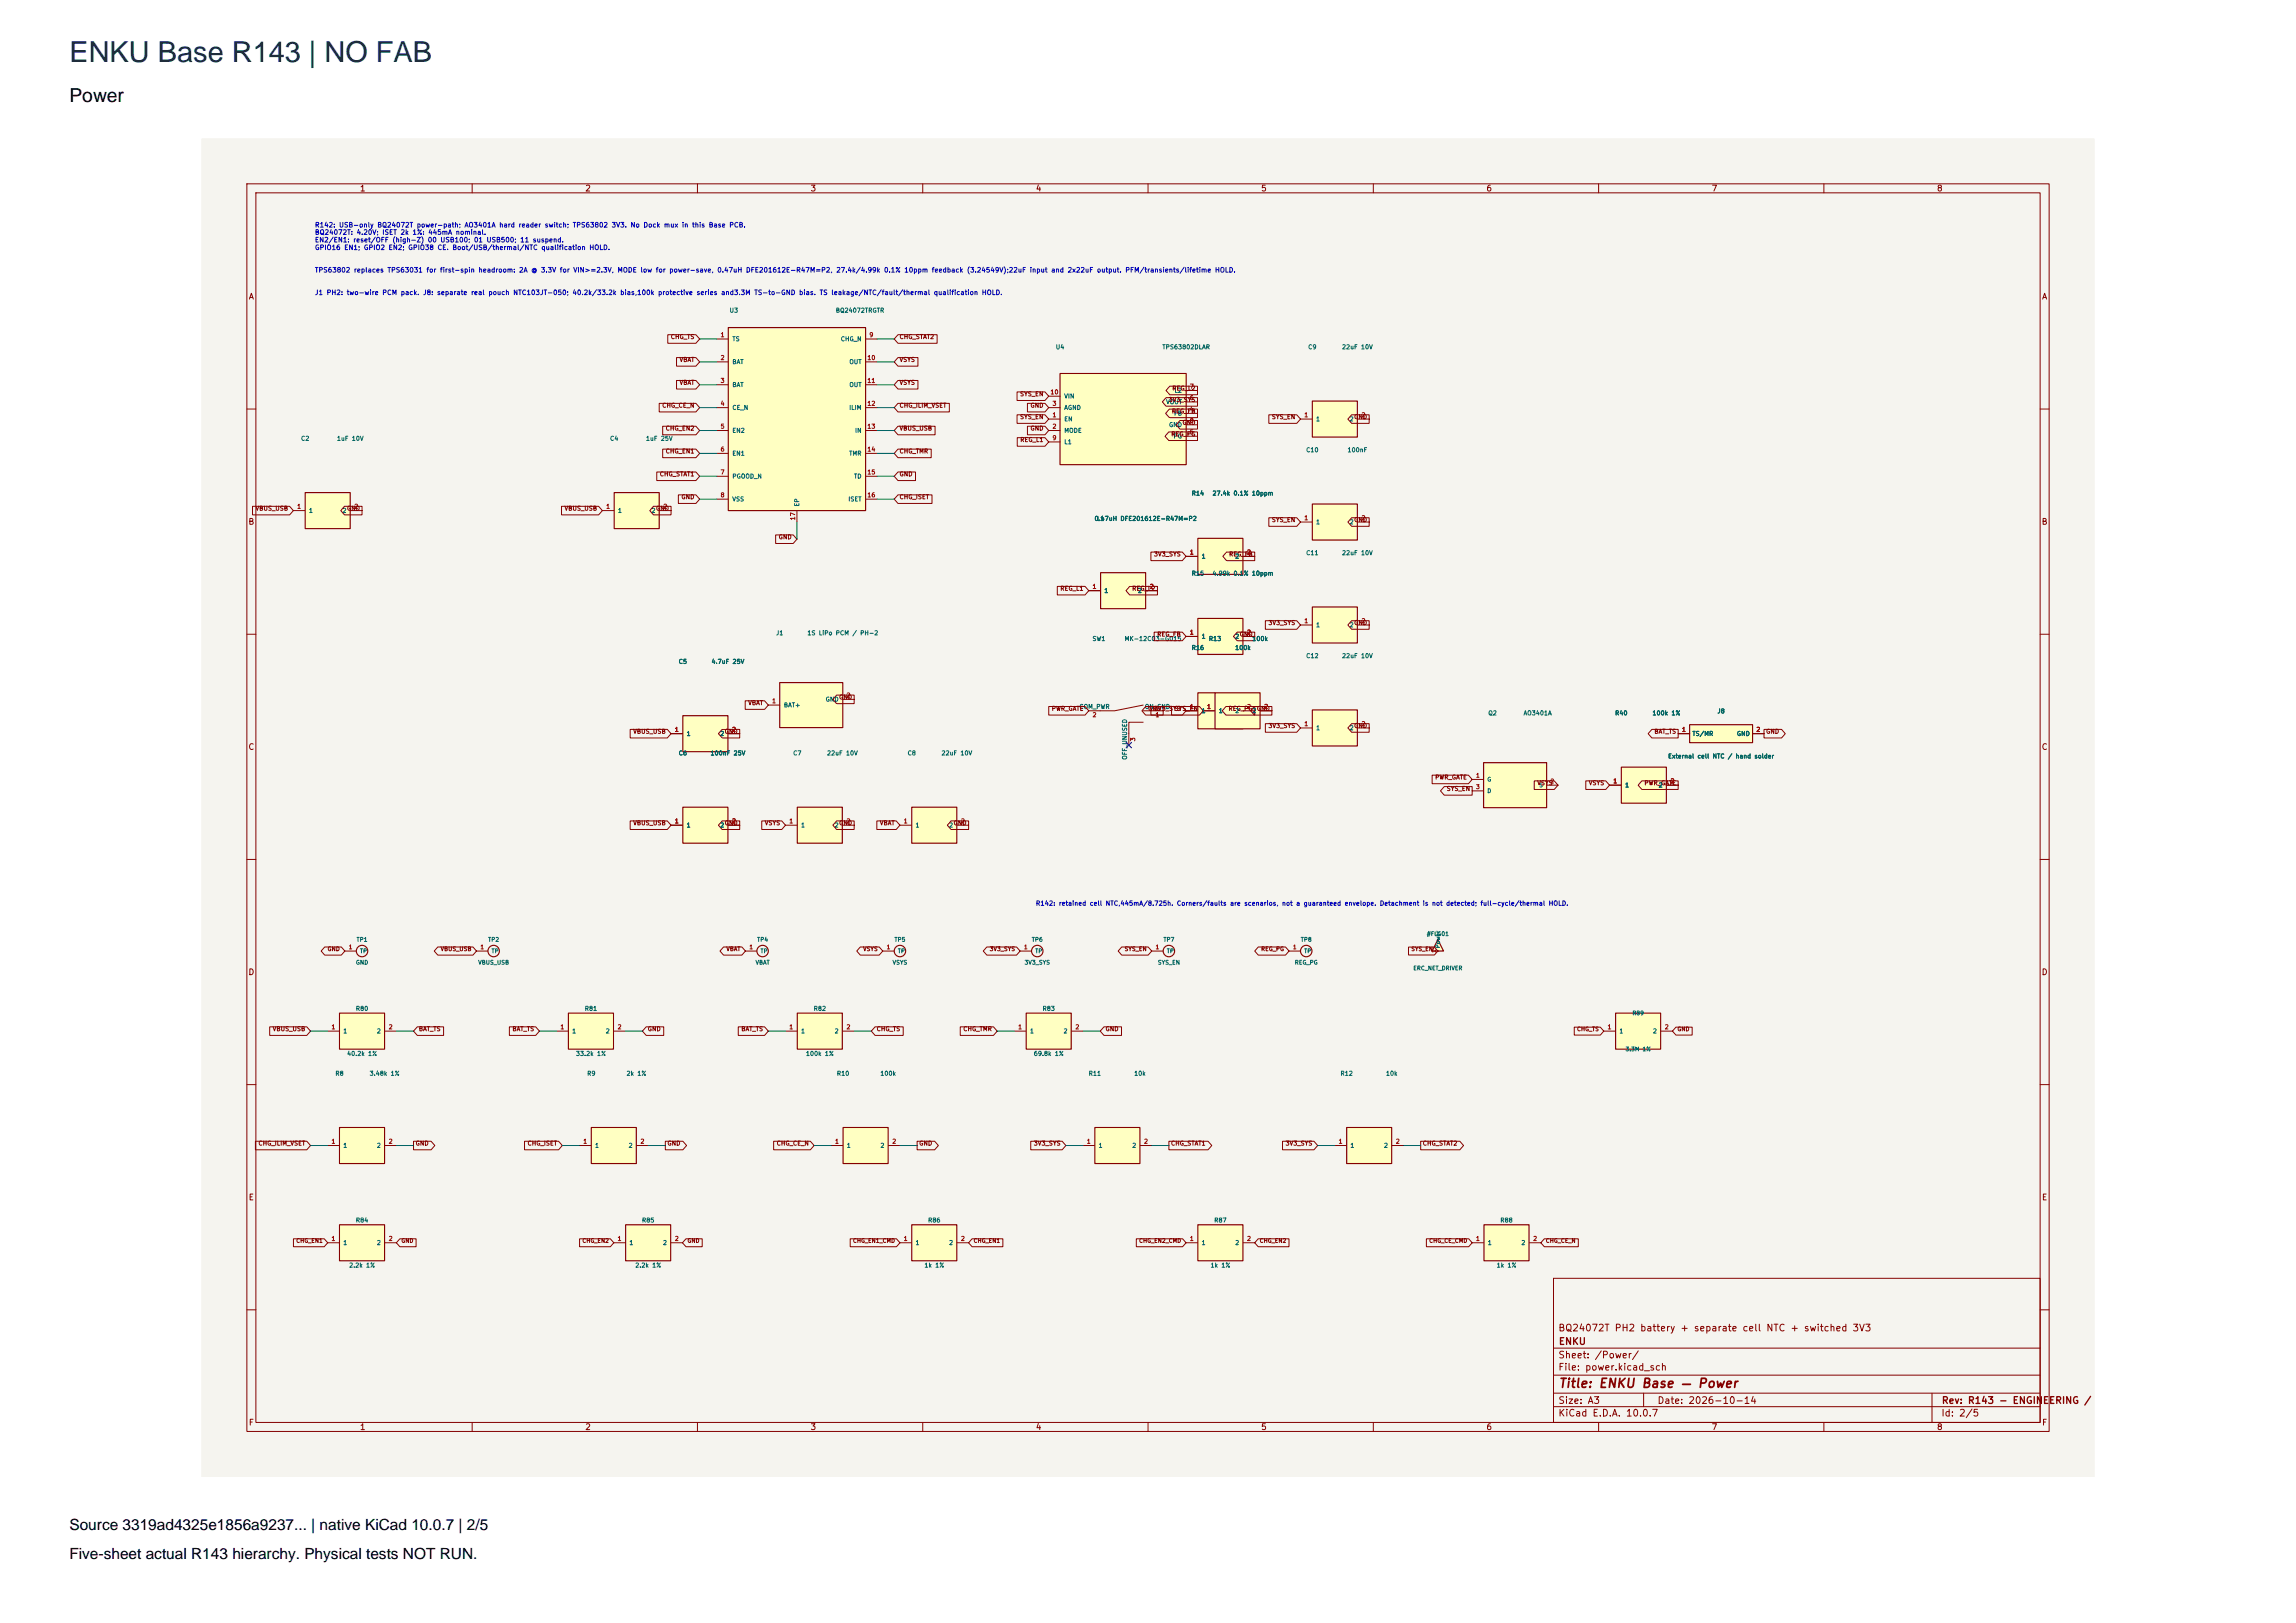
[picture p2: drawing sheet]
<svg xmlns="http://www.w3.org/2000/svg" width="420mm" height="297mm" viewBox="0 0 420 297" stroke-linecap="round" stroke-linejoin="round" font-family="sans-serif">
<defs><g id="words">
<text font-size="5.3" fill="#172b40" x="12.7" y="11.3">ENKU Base R143 | NO FAB</text>
<text font-size="3.5" x="12.7" y="18.7">Power</text>
<g font-size="2.8">
<text x="12.7" y="280.1">Source 3319ad4325e1856a9237... | native KiCad 10.0.7 | 2/5</text>
<text x="12.7" y="285.4">Five-sheet actual R143 hierarchy. Physical tests NOT RUN.</text>
</g>
<text font-size="1.7" fill="#840000" x="285" y="254.4">Title: ENKU Base — Power</text>
<g font-size="1.2" fill="#840000">
<text x="285" y="243.9">BQ24072T PH2 battery + separate cell NTC + switched 3V3</text>
<text x="285" y="251.1">File: power.kicad_sch</text>
<text x="285" y="248.9">Sheet: /Power/</text>
<text x="285" y="246.4">ENKU</text>
<text x="285" y="257.2">Size: A3</text>
<text x="303.1" y="257.2">Date: 2026-10-14</text>
<text x="355.1" y="257.2">Rev: R143 - ENGINEERING /</text>
<text x="285" y="259.5">KiCad E.D.A. 10.0.7</text>
<text x="355" y="259.5">Id: 2/5</text>
</g>
<g font-size="1.1" fill="#840000">
<text x="65.7" y="35.3">1</text>
<text x="106.9" y="35.3">2</text>
<text x="148.2" y="35.3">3</text>
<text x="189.4" y="35.3">4</text>
<text x="230.6" y="35.3">5</text>
<text x="271.8" y="35.3">6</text>
<text x="313" y="35.3">7</text>
<text x="354.2" y="35.3">8</text>
<text x="45.4" y="55.1">A</text>
<text x="373.4" y="55.1">A</text>
<text x="45.3" y="96.3">B</text>
<text x="373.4" y="96.3">B</text>
<text x="45.3" y="137.5">C</text>
<text x="373.4" y="137.5">C</text>
<text x="45.3" y="178.7">D</text>
<text x="373.4" y="178.7">D</text>
<text x="45.4" y="219.9">E</text>
<text x="373.4" y="219.9">E</text>
<text x="45.4" y="261.1">F</text>
<text x="65.7" y="261.9">1</text>
<text x="106.9" y="261.9">2</text>
<text x="148.2" y="261.9">3</text>
<text x="189.4" y="261.9">4</text>
<text x="230.6" y="261.9">5</text>
<text x="271.8" y="261.9">6</text>
<text x="313" y="261.9">7</text>
<text x="354.2" y="261.9">8</text>
<text x="373.4" y="261.1">F</text>
</g>
<g font-size=".9" fill="#0000c2">
<text x="57.5" y="41.8">R142: USB-only BQ24072T power-path; AO3401A hard reader switch; TPS63802 3V3. No Dock mux in this Base PCB.</text>
<text x="57.5" y="43.2">BQ24072T: 4.20V; ISET 2k 1%: 445mA nominal.</text>
<text x="57.5" y="44.6">EN2/EN1: reset/OFF (high-Z) 00 USB100; 01 USB500; 11 suspend.</text>
<text x="57.5" y="45.9">GPIO16 EN1; GPIO2 EN2; GPIO38 CE. Boot/USB/thermal/NTC qualification HOLD.</text>
<text x="57.5" y="50.1">TPS63802 replaces TPS63031 for first-spin headroom: 2A @ 3.3V for VIN&gt;=2.3V, MODE low for power-save, 0.47uH DFE201612E-R47M=P2, 27.4k/4.99k 0.1% 10ppm feedback (3.24549V);22uF input and 2x22uF output. PFM/transients/lifetime HOLD.</text>
<text x="57.5" y="54.2">J1 PH2: two-wire PCM pack. J8: separate real pouch NTC103JT-050; 40.2k/33.2k bias,100k protective series and3.3M TS-to-GND bias. TS leakage/NTC/fault/thermal qualification HOLD.</text>
</g>
<g font-size=".8" fill="#006464">
<text x="133.4" y="57.4">U3</text>
<text x="152.8" y="57.4">BQ24072TRGTR</text>
<text x="133.9" y="62.6">TS</text>
<text x="153.7" y="62.6">CHG_N</text>
<text x="193" y="64.1">U4</text>
<text x="212.5" y="64.1">TPS63802DLAR</text>
<text x="239.2" y="64.1">C9</text>
<text x="245.4" y="64.1">22uF 10V</text>
<text x="133.9" y="66.8">BAT</text>
<text x="133.9" y="71">BAT</text>
<text x="155.3" y="66.8">OUT</text>
<text x="155.3" y="71">OUT</text>
<text x="133.9" y="75.2">CE_N</text>
<text x="155.2" y="75.2">ILIM</text>
<text x="194.6" y="77.3">EN</text>
<text x="194.6" y="75.2">AGND</text>
<text x="194.6" y="73.1">VIN</text>
<text x="213.2" y="74.1">VOUT</text>
<text x="214.7" y="76.2">FB</text>
<text x="214.8" y="72">L2</text>
<text x="240.6" y="77.3">1</text>
<text x="246.8" y="77.3">2</text>
<text x="55" y="80.8">C2</text>
<text x="61.5" y="80.8">1uF 10V</text>
<text x="111.5" y="80.8">C4</text>
<text x="118.1" y="80.8">1uF 25V</text>
<text x="133.9" y="79.4">EN2</text>
<text x="133.9" y="83.6">EN1</text>
<text x="155.2" y="83.6">TMR</text>
<text x="156.3" y="79.4">IN</text>
<text x="194.6" y="79.4">MODE</text>
<text x="194.6" y="81.5">L1</text>
<text x="213.7" y="78.3">GND</text>
<text x="214.6" y="80.4">PG</text>
<text x="238.8" y="82.9">C10</text>
<text x="246.4" y="82.9">100nF</text>
<text x="133.9" y="87.7">PGOOD_N</text>
<text x="156.1" y="87.7">TD</text>
<text x="56.4" y="94">1</text>
<text x="62.6" y="94">2</text>
<text x="112.9" y="94">1</text>
<text x="119.1" y="94">2</text>
<text x="133.9" y="91.9">VSS</text>
<text x="146.4" y="92.8" transform="rotate(-90 146.4 92.8)">EP</text>
<text x="155.1" y="91.9">ISET</text>
<text x="200.1" y="95.5">0.47uH DFE201612E-R47M=P2</text>
<text x="200.6" y="95.5">L1</text>
<text x="217.9" y="90.9">R14</text>
<text x="221.7" y="90.9">27.4k 0.1% 10ppm</text>
<text x="238.8" y="101.8">C11</text>
<text x="240.6" y="96.1">1</text>
<text x="245.4" y="101.8">22uF 10V</text>
<text x="246.8" y="96.1">2</text>
<text x="217.9" y="105.5">R15</text>
<text x="219.7" y="102.4">1</text>
<text x="221.7" y="105.5">4.99k 0.1% 10ppm</text>
<text x="225.9" y="102.4">2</text>
<text x="201.9" y="108.7">1</text>
<text x="208.1" y="108.7">2</text>
<text x="141.9" y="116.4">J1</text>
<text x="147.6" y="116.4">1S LiPo PCM / PH-2</text>
<text x="199.7" y="117.5">SW1</text>
<text x="205.6" y="117.5">MK-12C03-G015</text>
<text x="217.9" y="119.1">R16</text>
<text x="219.7" y="117.1">1</text>
<text x="221" y="117.5">R13</text>
<text x="225.8" y="119.1">100k</text>
<text x="225.9" y="117.1">2</text>
<text x="229" y="117.5">100k</text>
<text x="240.6" y="115">1</text>
<text x="246.8" y="115">2</text>
<text x="124.1" y="121.7">C5</text>
<text x="130.1" y="121.7">4.7uF 25V</text>
<text x="238.8" y="120.6">C12</text>
<text x="245.4" y="120.6">22uF 10V</text>
<text x="143.3" y="129.6">BAT+</text>
<text x="150.9" y="128.6">GND</text>
<text x="197.4" y="129.9">COM_PWR</text>
<text x="209.3" y="129.9">ON_GND</text>
<text x="219.7" y="130.7">1</text>
<text x="222.9" y="130.7">1</text>
<text x="225.9" y="130.7">2</text>
<text x="229" y="130.7">2</text>
<text x="272.2" y="131.1">Q2</text>
<text x="278.6" y="131.1">AO3401A</text>
<text x="295.4" y="131.1">R40</text>
<text x="302.2" y="131.1">100k 1%</text>
<text x="314.1" y="130.7">J8</text>
<text x="125.5" y="134.9">1</text>
<text x="131.7" y="134.9">2</text>
<text x="240.6" y="133.8">1</text>
<text x="246.8" y="133.8">2</text>
<text x="309.5" y="134.9">TS/MR</text>
<text x="317.6" y="134.9">GND</text>
<text x="124.1" y="138.4">C6</text>
<text x="129.9" y="138.4">100nF 25V</text>
<text x="145" y="138.4">C7</text>
<text x="151.2" y="138.4">22uF 10V</text>
<text x="165.9" y="138.4">C8</text>
<text x="172.1" y="138.4">22uF 10V</text>
<text x="206.3" y="139.1" transform="rotate(-90 206.3 139.1)">OFF_UNUSED</text>
<text x="305.1" y="139">External cell NTC / hand solder</text>
<text x="297.2" y="144.3">1</text>
<text x="303.3" y="144.3">2</text>
<text x="125.5" y="151.6">1</text>
<text x="131.7" y="151.6">2</text>
<text x="146.4" y="151.6">1</text>
<text x="152.6" y="151.6">2</text>
<text x="167.4" y="151.6">1</text>
<text x="173.5" y="151.6">2</text>
<text x="65" y="185.2">R80</text>
<text x="106.9" y="185.2">R81</text>
<text x="148.7" y="185.2">R82</text>
<text x="190.6" y="185.2">R83</text>
<text x="62.7" y="189.3">1</text>
<text x="68.8" y="189.3">2</text>
<text x="104.6" y="189.3">1</text>
<text x="110.7" y="189.3">2</text>
<text x="146.4" y="189.3">1</text>
<text x="152.6" y="189.3">2</text>
<text x="188.3" y="189.3">1</text>
<text x="194.5" y="189.3">2</text>
<text x="296.1" y="189.3">1</text>
<text x="302.3" y="189.3">2</text>
<text x="61.3" y="197">R8</text>
<text x="63.4" y="193.4">40.2k 1%</text>
<text x="67.5" y="197">3.48k 1%</text>
<text x="105.3" y="193.4">33.2k 1%</text>
<text x="107.3" y="197">R9</text>
<text x="114.5" y="197">2k 1%</text>
<text x="147.3" y="193.4">100k 1%</text>
<text x="153" y="197">R10</text>
<text x="160.9" y="197">100k</text>
<text x="189" y="193.4">69.8k 1%</text>
<text x="199.1" y="197">R11</text>
<text x="207.4" y="197">10k</text>
<text x="245.1" y="197">R12</text>
<text x="253.4" y="197">10k</text>
<text x="62.7" y="210.2">1</text>
<text x="68.8" y="210.2">2</text>
<text x="108.8" y="210.2">1</text>
<text x="114.9" y="210.2">2</text>
<text x="154.8" y="210.2">1</text>
<text x="161" y="210.2">2</text>
<text x="200.9" y="210.2">1</text>
<text x="207" y="210.2">2</text>
<text x="246.9" y="210.2">1</text>
<text x="253.1" y="210.2">2</text>
<text x="65" y="223.9">R84</text>
<text x="117.3" y="223.9">R85</text>
<text x="169.7" y="223.9">R86</text>
<text x="222" y="223.9">R87</text>
<text x="274.4" y="223.9">R88</text>
<text x="62.7" y="228">1</text>
<text x="63.8" y="232.1">2.2k 1%</text>
<text x="68.8" y="228">2</text>
<text x="115" y="228">1</text>
<text x="116.1" y="232.1">2.2k 1%</text>
<text x="121.2" y="228">2</text>
<text x="167.4" y="228">1</text>
<text x="169" y="232.1">1k 1%</text>
<text x="173.5" y="228">2</text>
<text x="219.7" y="228">1</text>
<text x="221.4" y="232.1">1k 1%</text>
<text x="225.9" y="228">2</text>
<text x="272.1" y="228">1</text>
<text x="273.7" y="232.1">1k 1%</text>
<text x="278.2" y="228">2</text>
</g>
<g font-size=".8" fill="#840000">
<text x="122.6" y="62.2">CHG_TS</text>
<text x="164.5" y="62.2">CHG_STAT2</text>
<text x="124.2" y="66.4">VBAT</text>
<text x="124.2" y="70.6">VBAT</text>
<text x="164.5" y="70.6">VSYS</text>
<text x="164.5" y="66.4">VSYS</text>
<text x="214.3" y="71.6">REG_L2</text>
<text x="121" y="74.8">CHG_CE_N</text>
<text x="164.5" y="74.8">CHG_ILIM_VSET</text>
<text x="186.5" y="72.7">SYS_EN</text>
<text x="186.5" y="76.9">SYS_EN</text>
<text x="188.4" y="74.8">GND</text>
<text x="213.7" y="73.7">3V3_SYS</text>
<text x="214.3" y="75.8">REG_FB</text>
<text x="216.2" y="77.9">GND</text>
<text x="232.6" y="76.9">SYS_EN</text>
<text x="247.6" y="76.9">GND</text>
<text x="121.7" y="83.2">CHG_EN1</text>
<text x="121.7" y="79">CHG_EN2</text>
<text x="164.5" y="83.2">CHG_TMR</text>
<text x="164.5" y="79">VBUS_USB</text>
<text x="186.5" y="81.1">REG_L1</text>
<text x="188.4" y="79">GND</text>
<text x="214.2" y="80">REG_PG</text>
<text x="120.6" y="87.3">CHG_STAT1</text>
<text x="164.5" y="87.3">GND</text>
<text x="46.7" y="93.6">VBUS_USB</text>
<text x="63.4" y="93.6">GND</text>
<text x="103.2" y="93.6">VBUS_USB</text>
<text x="119.9" y="93.6">GND</text>
<text x="124.6" y="91.5">GND</text>
<text x="164.5" y="91.5">CHG_ISET</text>
<text x="232.6" y="95.7">SYS_EN</text>
<text x="247.6" y="95.7">GND</text>
<text x="142.3" y="98.9">GND</text>
<text x="211" y="102">3V3_SYS</text>
<text x="224.7" y="102">REG_FB</text>
<text x="193.9" y="108.3">REG_L1</text>
<text x="207" y="108.3">REG_L2</text>
<text x="211.6" y="116.7">REG_FB</text>
<text x="226.7" y="116.7">GND</text>
<text x="231.9" y="114.6">3V3_SYS</text>
<text x="247.6" y="114.6">GND</text>
<text x="136.8" y="129.2">VBAT</text>
<text x="153.4" y="128.2">GND</text>
<text x="192.3" y="130.3">PWR_GATE</text>
<text x="209.9" y="130.3">GND</text>
<text x="211" y="130.3">3V3_SYS</text>
<text x="214.8" y="130.3">SYS_EN</text>
<text x="224.6" y="130.3">REG_PG</text>
<text x="229.8" y="130.3">GND</text>
<text x="115.7" y="134.5">VBUS_USB</text>
<text x="132.5" y="134.5">GND</text>
<text x="231.9" y="133.4">3V3_SYS</text>
<text x="247.6" y="133.4">GND</text>
<text x="302.5" y="134.5">BAT_TS</text>
<text x="323" y="134.5">GND</text>
<text x="262.4" y="142.8">PWR_GATE</text>
<text x="281.1" y="143.9">VSYS</text>
<text x="290.5" y="143.9">VSYS</text>
<text x="300.7" y="143.9">PWR_GATE</text>
<text x="264.6" y="144.9">SYS_EN</text>
<text x="115.7" y="151.2">VBUS_USB</text>
<text x="132.5" y="151.2">GND</text>
<text x="139.8" y="151.2">VSYS</text>
<text x="153.4" y="151.2">GND</text>
<text x="160.9" y="151.2">VBAT</text>
<text x="174.3" y="151.2">GND</text>
<text x="49.8" y="188.9">VBUS_USB</text>
<text x="76.5" y="188.9">BAT_TS</text>
<text x="93.6" y="188.9">BAT_TS</text>
<text x="118.4" y="188.9">GND</text>
<text x="135.5" y="188.9">BAT_TS</text>
<text x="160.3" y="188.9">CHG_TS</text>
<text x="176.1" y="188.9">CHG_TMR</text>
<text x="202.1" y="188.9">GND</text>
<text x="47.2" y="209.8">CHG_ILIM_VSET</text>
<text x="75.9" y="209.8">GND</text>
<text x="96.4" y="209.8">CHG_ISET</text>
<text x="122" y="209.8">GND</text>
<text x="142" y="209.8">CHG_CE_N</text>
<text x="168.1" y="209.8">GND</text>
<text x="189" y="209.8">3V3_SYS</text>
<text x="214.1" y="209.8">CHG_STAT1</text>
<text x="235.1" y="209.8">3V3_SYS</text>
<text x="260.2" y="209.8">CHG_STAT2</text>
</g>
<g font-size=".8" fill="#a90000">
<text x="131.7" y="61.9">1</text>
<text x="158.9" y="61.9">9</text>
<text x="131.7" y="66.1">2</text>
<text x="131.7" y="70.3">3</text>
<text x="158.6" y="66.1">10</text>
<text x="158.6" y="70.3">11</text>
<text x="217.6" y="71.3">7</text>
<text x="131.7" y="74.4">4</text>
<text x="158.6" y="74.4">12</text>
<text x="192.1" y="72.3">10</text>
<text x="192.4" y="76.5">1</text>
<text x="192.4" y="74.4">3</text>
<text x="217.6" y="75.5">4</text>
<text x="217.6" y="73.4">6</text>
<text x="217.6" y="77.6">8</text>
<text x="238.5" y="76.5">1</text>
<text x="249" y="76.5">2</text>
<text x="131.7" y="78.6">5</text>
<text x="131.7" y="82.8">6</text>
<text x="158.6" y="78.6">13</text>
<text x="158.6" y="82.8">14</text>
<text x="192.4" y="78.6">2</text>
<text x="192.4" y="80.7">9</text>
<text x="217.6" y="79.7">5</text>
<text x="131.7" y="87">7</text>
<text x="158.6" y="87">15</text>
<text x="54.3" y="93.3">1</text>
<text x="64.7" y="93.3">2</text>
<text x="110.8" y="93.3">1</text>
<text x="121.3" y="93.3">2</text>
<text x="131.7" y="91.2">8</text>
<text x="145.6" y="95.3" transform="rotate(-90 145.6 95.3)">17</text>
<text x="158.6" y="91.2">16</text>
<text x="238.5" y="95.4">1</text>
<text x="249" y="95.4">2</text>
<text x="217.6" y="101.7">1</text>
<text x="228" y="101.7">2</text>
<text x="199.8" y="107.9">1</text>
<text x="210.2" y="107.9">2</text>
<text x="217.6" y="116.3">1</text>
<text x="228" y="116.3">2</text>
<text x="238.5" y="114.2">1</text>
<text x="249" y="114.2">2</text>
<text x="141.1" y="128.9">1</text>
<text x="154.7" y="127.8">2</text>
<text x="199.8" y="131.4">2</text>
<text x="211.3" y="131.4">1</text>
<text x="217.6" y="129.9">1</text>
<text x="220.7" y="129.9">1</text>
<text x="228" y="129.9">2</text>
<text x="231.2" y="129.9">2</text>
<text x="123.3" y="134.1">1</text>
<text x="133.8" y="134.1">2</text>
<text x="207.8" y="135.8" transform="rotate(-90 207.8 135.8)">3</text>
<text x="238.5" y="133.1">1</text>
<text x="249" y="133.1">2</text>
<text x="307.6" y="134.1">1</text>
<text x="321.2" y="134.1">2</text>
<text x="295" y="143.5">1</text>
<text x="305.5" y="143.5">2</text>
<text x="123.3" y="150.8">1</text>
<text x="133.8" y="150.8">2</text>
<text x="144.3" y="150.8">1</text>
<text x="154.7" y="150.8">2</text>
<text x="165.2" y="150.8">1</text>
<text x="175.7" y="150.8">2</text>
<text x="60.5" y="188.5">1</text>
<text x="71" y="188.5">2</text>
<text x="102.4" y="188.5">1</text>
<text x="112.9" y="188.5">2</text>
<text x="144.3" y="188.5">1</text>
<text x="154.7" y="188.5">2</text>
<text x="186.1" y="188.5">1</text>
<text x="196.6" y="188.5">2</text>
<text x="294" y="188.5">1</text>
<text x="304.4" y="188.5">2</text>
<text x="60.5" y="209.5">1</text>
<text x="71" y="209.5">2</text>
<text x="106.6" y="209.5">1</text>
<text x="117.1" y="209.5">2</text>
<text x="152.7" y="209.5">1</text>
<text x="163.1" y="209.5">2</text>
<text x="198.7" y="209.5">1</text>
<text x="209.2" y="209.5">2</text>
<text x="244.8" y="209.5">1</text>
<text x="255.2" y="209.5">2</text>
<text x="60.5" y="227.3">1</text>
<text x="71" y="227.3">2</text>
<text x="112.9" y="227.3">1</text>
<text x="123.3" y="227.3">2</text>
<text x="165.2" y="227.3">1</text>
<text x="175.7" y="227.3">2</text>
<text x="217.6" y="227.3">1</text>
<text x="228" y="227.3">2</text>
<text x="269.9" y="227.3">1</text>
<text x="280.4" y="227.3">2</text>
</g>
<text font-size=".8" fill="#0000c2" x="189.4" y="165.9">R142: retained cell NTC,445mA/8.725h. Corners/faults are scenarios, not a guaranteed envelope. Detachment is not detected; full-cycle/thermal HOLD.</text>
<g font-size=".7" fill="#a90000">
<text x="269.9" y="142.5">1</text>
<text x="283.5" y="143.5">2</text>
<text x="269.9" y="144.6">3</text>
<text x="63.7" y="173.9">1</text>
<text x="87.8" y="173.9">1</text>
<text x="137" y="173.9">1</text>
<text x="162.1" y="173.9">1</text>
<text x="187.2" y="173.9">1</text>
<text x="211.3" y="173.9">1</text>
<text x="236.4" y="173.9">1</text>
<text x="262.8" y="174.5" transform="rotate(-90 262.8 174.5)">1</text>
</g>
<g font-size=".7" fill="#006464">
<text x="272" y="143.2">G</text>
<text x="272" y="145.3">D</text>
<text x="281.5" y="144.2">S</text>
<text x="65.1" y="172.5">TP1</text>
<text x="89.2" y="172.5">TP2</text>
<text x="138.4" y="172.5">TP4</text>
<text x="163.5" y="172.5">TP5</text>
<text x="188.7" y="172.5">TP6</text>
<text x="212.7" y="172.5">TP7</text>
<text x="237.9" y="172.5">TP8</text>
<text x="260.9" y="171.4">#FLG01</text>
<text x="263.6" y="173.6" transform="rotate(-90 263.6 173.6)">Power</text>
<text x="65" y="176.7">GND</text>
<text x="65.8" y="174.6">TP</text>
<text x="87.4" y="176.7">VBUS_USB</text>
<text x="89.8" y="174.6">TP</text>
<text x="138.1" y="176.7">VBAT</text>
<text x="139" y="174.6">TP</text>
<text x="163.2" y="176.7">VSYS</text>
<text x="164.2" y="174.6">TP</text>
<text x="187.3" y="176.7">3V3_SYS</text>
<text x="189.3" y="174.6">TP</text>
<text x="211.7" y="176.7">SYS_EN</text>
<text x="213.4" y="174.6">TP</text>
<text x="236.8" y="176.7">REG_PG</text>
<text x="238.5" y="174.6">TP</text>
<text x="258.5" y="177.7">ERC_NET_DRIVER</text>
<text x="298.5" y="185.9">R89</text>
<text x="297.3" y="192.5">3.3M 1%</text>
</g>
<g font-size=".7" fill="#840000">
<text x="59.8" y="174.2">GND</text>
<text x="80.5" y="174.2">VBUS_USB</text>
<text x="132.8" y="174.2">VBAT</text>
<text x="157.8" y="174.2">VSYS</text>
<text x="180.9" y="174.2">3V3_SYS</text>
<text x="205.6" y="174.2">SYS_EN</text>
<text x="230.6" y="174.2">REG_PG</text>
<text x="258.1" y="174.2">SYS_EN</text>
<text x="288.4" y="188.9">CHG_TS</text>
<text x="306.8" y="188.9">GND</text>
<text x="54.1" y="227.6">CHG_EN1</text>
<text x="73.3" y="227.6">GND</text>
<text x="106.4" y="227.6">CHG_EN2</text>
<text x="125.7" y="227.6">GND</text>
<text x="155.9" y="227.6">CHG_EN1_CMD</text>
<text x="178" y="227.6">CHG_EN1</text>
<text x="208.3" y="227.6">CHG_EN2_CMD</text>
<text x="230.3" y="227.6">CHG_EN2</text>
<text x="261.3" y="227.6">CHG_CE_CMD</text>
<text x="282.7" y="227.6">CHG_CE_N</text>
</g>
</g></defs>
<path d="M36.9 25.4h346.2v244.8h-346.2z" fill="#f5f4ef" stroke="#f5f4ef" stroke-width=".18"/>
<g fill="none" stroke="#840000" stroke-width=".18">
<path d="M45.2 33.6h329.6v228.3h-329.6zM46.8 35.3h326.4v225h-326.4zM86.4 33.6v1.7M127.6 33.6v1.7M168.8 33.6v1.7M210 33.6v1.7M251.2 33.6v1.7M292.4 33.6v1.7M333.6 33.6v1.7M45.2 74.9h1.6M373.2 74.9h1.6M45.2 116.1h1.6"/>
<path d="M373.2 116.1h1.6M45.2 157.3h1.6M373.2 157.3h1.6M45.2 198.5h1.6M373.2 198.5h1.6M45.2 239.7h1.6M284.2 233.9h89v26.4h-89zM373.2 239.7h1.6M284.2 257.4h89M284.2 254.9h89M284.2 251.6h89M284.2 246.7h89"/>
<path d="M300.7 254.9v2.5M353.4 254.9v5.4M86.4 260.3v1.6M127.6 260.3v1.6M168.8 260.3v1.6M210 260.3v1.6M251.2 260.3v1.6M292.4 260.3v1.6M333.6 260.3v1.6"/>
</g>
<path d="M114.4 224.1h8.3v6.6h-8.3z" fill="#ffffc2"/>
<path d="M114.4 224.1h8.3v6.6h-8.3z" fill="none" stroke="#840000" stroke-width=".21"/>
<path d="M112.3 227.4h2.1M122.7 227.4h2.1" fill="none" stroke="#840000" stroke-width=".18"/>
<path d="M296.6 140.4h8.2v6.6h-8.2z" fill="#ffffc2"/>
<path d="M296.6 140.4h8.2v6.6h-8.2z" fill="none" stroke="#840000" stroke-width=".21"/>
<path d="M209.1 129l-5.2 1.1h-4.7M209.1 132.2h-2.6v4.2M209.1 130.1h3.7M294.4 143.7h2.1M304.9 143.7h2.1" fill="none" stroke="#840000" stroke-width=".18"/>
<path d="M193.9 68.3h23.1v16.7h-23.1z" fill="#ffffc2"/>
<path d="M193.9 68.3h23.1v16.7h-23.1z" fill="none" stroke="#840000" stroke-width=".21"/>
<path d="M191.8 76.7h2.1M191.8 78.8h2.1M191.8 74.6h2.1M191.8 72.5h2.1M217 75.6h2M217 79.8h2M217 73.5h2M217 71.5h2M217 77.7h2M191.8 80.9h2.1" fill="none" stroke="#840000" stroke-width=".18"/>
<path d="M219.1 113.2h8.3v6.6h-8.3z" fill="#ffffc2"/>
<path d="M219.1 113.2h8.3v6.6h-8.3z" fill="none" stroke="#840000" stroke-width=".21"/>
<path d="M217 116.5h2M227.4 116.5h2.1" fill="none" stroke="#840000" stroke-width=".18"/>
<path d="M219.1 126.8h8.3v6.6h-8.3z" fill="#ffffc2"/>
<path d="M219.1 126.8h8.3v6.6h-8.3z" fill="none" stroke="#840000" stroke-width=".21"/>
<path d="M217 130.1h2M227.4 130.1h2.1" fill="none" stroke="#840000" stroke-width=".18"/>
<path d="M222.3 126.8h8.2v6.6h-8.2z" fill="#ffffc2"/>
<path d="M222.3 126.8h8.2v6.6h-8.2z" fill="none" stroke="#840000" stroke-width=".21"/>
<path d="M220.1 130.1h2.1M230.6 130.1h2.1" fill="none" stroke="#840000" stroke-width=".18"/>
<path d="M240.1 73.4h8.2v6.6h-8.2z" fill="#ffffc2"/>
<path d="M240.1 73.4h8.2v6.6h-8.2z" fill="none" stroke="#840000" stroke-width=".21"/>
<path d="M237.9 76.7h2.1M248.4 76.7h2.1" fill="none" stroke="#840000" stroke-width=".18"/>
<path d="M240.1 111.1h8.2v6.6h-8.2z" fill="#ffffc2"/>
<path d="M240.1 111.1h8.2v6.6h-8.2z" fill="none" stroke="#840000" stroke-width=".21"/>
<path d="M237.9 114.4h2.1M248.4 114.4h2.1" fill="none" stroke="#840000" stroke-width=".18"/>
<path d="M62.1 224.1h8.2v6.6h-8.2z" fill="#ffffc2"/>
<path d="M62.1 224.1h8.2v6.6h-8.2z" fill="none" stroke="#840000" stroke-width=".21"/>
<path d="M59.9 227.4h2.1M70.4 227.4h2.1" fill="none" stroke="#840000" stroke-width=".18"/>
<path d="M240.1 92.2h8.2v6.6h-8.2z" fill="#ffffc2"/>
<path d="M240.1 92.2h8.2v6.6h-8.2z" fill="none" stroke="#840000" stroke-width=".21"/>
<path d="M237.9 95.5h2.1M248.4 95.5h2.1" fill="none" stroke="#840000" stroke-width=".18"/>
<path d="M219.1 98.5h8.3v6.6h-8.3z" fill="#ffffc2"/>
<path d="M219.1 98.5h8.3v6.6h-8.3z" fill="none" stroke="#840000" stroke-width=".21"/>
<path d="M217 101.8h2M227.4 101.8h2.1" fill="none" stroke="#840000" stroke-width=".18"/>
<path d="M201.3 104.8h8.3v6.6h-8.3z" fill="#ffffc2"/>
<path d="M201.3 104.8h8.3v6.6h-8.3z" fill="none" stroke="#840000" stroke-width=".21"/>
<path d="M199.2 108.1h2.1M209.6 108.1h2.1" fill="none" stroke="#840000" stroke-width=".18"/>
<path d="M166.8 224.1h8.2v6.6h-8.2z" fill="#ffffc2"/>
<path d="M166.8 224.1h8.2v6.6h-8.2z" fill="none" stroke="#840000" stroke-width=".21"/>
<path d="M164.6 227.4h2.1M175.1 227.4h2.1" fill="none" stroke="#840000" stroke-width=".18"/>
<path d="M200.3 206.3h8.2v6.6h-8.2z" fill="#ffffc2"/>
<path d="M200.3 206.3h8.2v6.6h-8.2z" fill="none" stroke="#840000" stroke-width=".21"/>
<path d="M198.1 209.6h2.1M208.6 209.6h2.1" fill="none" stroke="#840000" stroke-width=".18"/>
<path d="M219.1 224.1h8.3v6.6h-8.3z" fill="#ffffc2"/>
<g fill="none" stroke="#840000" stroke-width=".21">
<path d="M219.1 224.1h8.3v6.6h-8.3z"/>
<circle cx="139.5" cy="174" r="1.05"/>
</g>
<path d="M136.4 174h2.1M217 227.4h2M227.4 227.4h2.1" fill="none" stroke="#840000" stroke-width=".18"/>
<path d="M271.5 224.1h8.2v6.6h-8.2z" fill="#ffffc2"/>
<path d="M271.5 224.1h8.2v6.6h-8.2z" fill="none" stroke="#840000" stroke-width=".21"/>
<path d="M269.3 227.4h2.1M279.8 227.4h2.1" fill="none" stroke="#840000" stroke-width=".18"/>
<path d="M104 185.4h8.2v6.6h-8.2z" fill="#ffffc2"/>
<path d="M104 185.4h8.2v6.6h-8.2z" fill="none" stroke="#840000" stroke-width=".21"/>
<path d="M101.8 188.7h2.1M112.3 188.7h2.1" fill="none" stroke="#840000" stroke-width=".18"/>
<path d="M295.5 185.4h8.3v6.6h-8.3z" fill="#ffffc2"/>
<path d="M295.5 185.4h8.3v6.6h-8.3z" fill="none" stroke="#840000" stroke-width=".21"/>
<path d="M293.4 188.7h2.1M303.8 188.7h2.1" fill="none" stroke="#840000" stroke-width=".18"/>
<path d="M108.2 206.3h8.2v6.6h-8.2z" fill="#ffffc2"/>
<path d="M108.2 206.3h8.2v6.6h-8.2z" fill="none" stroke="#840000" stroke-width=".21"/>
<path d="M106 209.6h2.1M116.5 209.6h2.1" fill="none" stroke="#840000" stroke-width=".18"/>
<path d="M62.1 185.4h8.2v6.6h-8.2z" fill="#ffffc2"/>
<path d="M62.1 185.4h8.2v6.6h-8.2z" fill="none" stroke="#840000" stroke-width=".21"/>
<path d="M59.9 188.7h2.1M70.4 188.7h2.1" fill="none" stroke="#840000" stroke-width=".18"/>
<path d="M62.1 206.3h8.2v6.6h-8.2z" fill="#ffffc2"/>
<path d="M62.1 206.3h8.2v6.6h-8.2z" fill="none" stroke="#840000" stroke-width=".21"/>
<path d="M59.9 209.6h2.1M70.4 209.6h2.1" fill="none" stroke="#840000" stroke-width=".18"/>
<path d="M187.7 185.4h8.3v6.6h-8.3z" fill="#ffffc2"/>
<g fill="none" stroke="#840000" stroke-width=".21">
<path d="M187.7 185.4h8.3v6.6h-8.3z"/>
<circle cx="66.2" cy="174" r="1.05"/>
</g>
<path d="M63.1 174h2.1M185.6 188.7h2M196 188.7h2.1" fill="none" stroke="#840000" stroke-width=".18"/>
<path d="M145.8 185.4h8.3v6.6h-8.3z" fill="#ffffc2"/>
<path d="M145.8 185.4h8.3v6.6h-8.3z" fill="none" stroke="#840000" stroke-width=".21"/>
<path d="M143.7 188.7h2.1M154.2 188.7h2" fill="none" stroke="#840000" stroke-width=".18"/>
<path d="M246.3 206.3h8.3v6.6h-8.3z" fill="#ffffc2"/>
<path d="M246.3 206.3h8.3v6.6h-8.3z" fill="none" stroke="#840000" stroke-width=".21"/>
<path d="M244.2 209.6h2.1M254.6 209.6h2.1" fill="none" stroke="#840000" stroke-width=".18"/>
<path d="M154.2 206.3h8.3v6.6h-8.3z" fill="#ffffc2"/>
<path d="M154.2 206.3h8.3v6.6h-8.3z" fill="none" stroke="#840000" stroke-width=".21"/>
<path d="M152.1 209.6h2.1M162.5 209.6h2.1" fill="none" stroke="#840000" stroke-width=".18"/>
<path d="M263 171.9l1.1 2.1h-2.1z" fill="#ffffc2"/>
<g fill="none" stroke="#840000" stroke-width=".21">
<path d="M263 171.9l1.1 2.1h-2.1z"/>
<circle cx="90.3" cy="174" r="1.05"/>
<circle cx="213.8" cy="174" r="1.05"/>
<circle cx="238.9" cy="174" r="1.05"/>
</g>
<path d="M87.2 174h2.1M210.7 174h2.1M235.8 174h2.1M263 174h.1" fill="none" stroke="#840000" stroke-width=".18"/>
<path d="M142.6 124.9h11.6v8.2h-11.6z" fill="#ffffc2"/>
<path d="M142.6 124.9h11.6v8.2h-11.6z" fill="none" stroke="#840000" stroke-width=".21"/>
<path d="M140.5 129h2.1M154.2 128h2" fill="none" stroke="#840000" stroke-width=".18"/>
<path d="M309.1 132.6h11.5v3.3h-11.5z" fill="#ffffc2"/>
<g fill="none" stroke="#840000" stroke-width=".21">
<path d="M309.1 132.6h11.5v3.3h-11.5z"/>
<circle cx="164.6" cy="174" r="1.05"/>
</g>
<path d="M307 134.3h2.1M320.6 134.3h2.1M161.5 174h2.1" fill="none" stroke="#840000" stroke-width=".18"/>
<path d="M124.9 147.7h8.3v6.6h-8.3z" fill="#ffffc2"/>
<path d="M124.9 147.7h8.3v6.6h-8.3z" fill="none" stroke="#840000" stroke-width=".21"/>
<path d="M122.7 151h2.1M133.2 151h2.1" fill="none" stroke="#840000" stroke-width=".18"/>
<path d="M240.1 129.9h8.2v6.6h-8.2z" fill="#ffffc2"/>
<path d="M240.1 129.9h8.2v6.6h-8.2z" fill="none" stroke="#840000" stroke-width=".21"/>
<path d="M237.9 133.2h2.1M248.4 133.2h2.1" fill="none" stroke="#840000" stroke-width=".18"/>
<path d="M55.8 90.1h8.3v6.6h-8.3z" fill="#ffffc2"/>
<path d="M55.8 90.1h8.3v6.6h-8.3z" fill="none" stroke="#840000" stroke-width=".21"/>
<path d="M53.7 93.4h2.1M64.1 93.4h2.1" fill="none" stroke="#840000" stroke-width=".18"/>
<path d="M124.9 131h8.3v6.6h-8.3z" fill="#ffffc2"/>
<path d="M124.9 131h8.3v6.6h-8.3z" fill="none" stroke="#840000" stroke-width=".21"/>
<path d="M122.7 134.3h2.1M133.2 134.3h2.1" fill="none" stroke="#840000" stroke-width=".18"/>
<path d="M112.3 90.1h8.3v6.6h-8.3z" fill="#ffffc2"/>
<path d="M112.3 90.1h8.3v6.6h-8.3z" fill="none" stroke="#840000" stroke-width=".21"/>
<path d="M110.2 93.4h2.1M120.7 93.4h2" fill="none" stroke="#840000" stroke-width=".18"/>
<path d="M271.4 139.6h11.5v8.2h-11.5z" fill="#ffffc2"/>
<path d="M271.4 139.6h11.5v8.2h-11.5z" fill="none" stroke="#840000" stroke-width=".21"/>
<path d="M269.3 142.6h2.1M269.3 144.7h2.1M282.9 143.7h2.1" fill="none" stroke="#840000" stroke-width=".18"/>
<path d="M133.2 59.9h25.1v33.5h-25.1z" fill="#ffffc2"/>
<path d="M133.2 59.9h25.1v33.5h-25.1z" fill="none" stroke="#840000" stroke-width=".21"/>
<g fill="none" stroke="#840000" stroke-width=".18">
<path d="M131.1 62h2.1M131.1 66.2h2.1M131.1 70.4h2.1M131.1 74.6h2.1M131.1 78.8h2.1M158.3 62h2.1M158.3 66.2h2.1M158.3 70.4h2.1M158.3 74.6h2.1M158.3 78.8h2.1M131.1 83h2.1M131.1 87.2h2.1"/>
<path d="M131.1 91.3h2.1M145.8 93.4v2.1M158.3 83h2.1M158.3 87.2h2.1M158.3 91.3h2.1"/>
</g>
<path d="M166.8 147.7h8.2v6.6h-8.2z" fill="#ffffc2"/>
<g fill="none" stroke="#840000" stroke-width=".21">
<path d="M166.8 147.7h8.2v6.6h-8.2z"/>
<circle cx="189.7" cy="174" r="1.05"/>
</g>
<path d="M164.6 151h2.1M175.1 151h2.1M186.6 174h2.1" fill="none" stroke="#840000" stroke-width=".18"/>
<path d="M145.8 147.7h8.3v6.6h-8.3z" fill="#ffffc2"/>
<path d="M145.8 147.7h8.3v6.6h-8.3z" fill="none" stroke="#840000" stroke-width=".21"/>
<g fill="none" stroke="#840000" stroke-width=".18">
<path d="M120.6 73.8h6.7l.7 .8-.7 .8h-6.7zM121.2 78h6.1l.7 .8-.7 .8h-6.1zM122.1 61.3h5.2l.7 .7-.7 .8h-5.2zM123.8 65.4h3.5l.7 .8-.7 .8h-3.5zM123.8 69.6h3.5l.7 .8-.7 .8h-3.5zM164.3 69.6h3.6v1.6h-3.6l-.7-.8zM164.3 73.8h9.4v1.6h-9.4l-.7-.8zM164.3 61.3h7.1v1.5h-7.1l-.7-.8zM164.3 65.4h3.6v1.6h-3.6l-.7-.8zM164.3 78h6.7v1.6h-6.7l-.7-.8zM186 71.7h5.1l.7 .8-.7 .8h-5.1zM186 75.9h5.1l.7 .8-.7 .8h-5.1z"/>
<path d="M187.9 78h3.2l.7 .8-.7 .8h-3.2zM187.9 73.8h3.2l.7 .8-.7 .8h-3.2zM213.3 72.8h5.7v1.5h-5.7l-.7-.8zM213.8 79h5.2v1.6h-5.2l-.7-.8zM213.9 74.9h5.1v1.5h-5.1l-.7-.8zM214 70.7h5v1.5h-5l-.7-.7zM215.8 77h3.2v1.5h-3.2l-.6-.8zM232.1 75.9h5.1l.7 .8-.7 .8h-5.1zM247.2 75.9h3.3v1.6h-3.3l-.6-.8zM46.2 92.7h6.8l.7 .7-.7 .8h-6.8zM63 92.7h3.2v1.5h-3.2l-.7-.8zM102.7 92.7h6.8l.7 .7-.7 .8h-6.8z"/>
<path d="M119.5 92.7h3.2v1.5h-3.2l-.6-.8zM120.1 86.4h7.2l.7 .8-.7 .7h-7.2zM121.2 82.2h6.1l.7 .8-.7 .8h-6.1zM124.1 90.6h3.2l.7 .7-.7 .8h-3.2zM141.9 97.9h3.2l.7 .8-.7 .8h-3.2zM164.3 90.6h6.2v1.5h-6.2l-.7-.8zM164.3 82.2h6v1.6h-6l-.7-.8zM164.3 86.4h3.2v1.5h-3.2l-.7-.7zM186.1 80.1h5l.7 .8-.7 .8h-5zM232.1 94.7h5.1l.7 .8-.7 .8h-5.1zM247.2 94.7h3.3v1.6h-3.3l-.6-.8zM193.4 107.3h5.1l.7 .8-.7 .8h-5.1z"/>
<path d="M199.2 108.1h2.1M206.6 107.3h5.1v1.6h-5.1l-.6-.8zM209.6 108.1h2.1M210.5 101h5.8l.7 .8-.7 .8h-5.8zM211.1 115.7h5.2l.7 .8-.7 .7h-5.2zM217 101.8h2M217 116.5h2M224.4 101h5.1v1.6h-5.1l-.7-.8zM226.3 115.7h3.2v1.5h-3.2l-.7-.7zM227.4 101.8h2.1M227.4 116.5h2.1M231.5 113.6h5.7l.7 .8-.7 .8h-5.7z"/>
<path d="M247.2 113.6h3.3v1.6h-3.3l-.6-.8zM115.3 133.5h6.8l.6 .8-.6 .7h-6.8zM122.7 134.3h2.1M132.1 133.5h3.2v1.5h-3.2l-.7-.7zM133.2 134.3h2.1M136.3 128.2h3.6l.6 .8-.6 .8h-3.6zM153 127.2h3.2v1.6h-3.2l-.6-.8zM191.8 129.3h6.7l.7 .8-.7 .8h-6.7zM209.6 129.3h3.2v1.6h-3.2l-.7-.8zM210.5 129.3h5.8l.7 .8-.7 .8h-5.8zM214.3 129.3h5.1l.7 .8-.7 .8h-5.1zM217 130.1h2"/>
<path d="M220.1 130.1h2.1M224.3 129.3h5.2v1.6h-5.2l-.7-.8zM227.4 130.1h2.1M229.4 129.3h3.3v1.6h-3.3l-.6-.8zM230.6 130.1h2.1M231.5 132.4h5.7l.7 .8-.7 .8h-5.7zM247.2 132.4h3.3v1.6h-3.3l-.6-.8zM302.2 133.5h4.8v1.5h-4.8l-.7-.7zM307 134.3h2.1M320.6 134.3h2.1M322.7 133.5h3.2l.7 .8-.7 .7h-3.2zM115.3 150.2h6.8l.6 .8-.6 .8h-6.8z"/>
<path d="M122.7 151h2.1M132.1 150.2h3.2v1.6h-3.2l-.7-.8zM133.2 151h2.1M139.3 150.2h3.7l.7 .8-.7 .8h-3.7zM143.7 151h2.1M153 150.2h3.2v1.6h-3.2l-.6-.8zM154.2 151h2M160.4 150.2h3.5l.7 .8-.7 .8h-3.5zM174 150.2h3.2v1.6h-3.2l-.7-.8zM262 141.9h6.6l.7 .7-.7 .8h-6.6zM264.2 143.9h5.1v1.6h-5.1l-.7-.8zM280.7 142.9h3.6l.7 .8-.7 .8h-3.6z"/>
<path d="M290.1 142.9h3.6l.7 .8-.7 .8h-3.6zM294.4 143.7h2.1M300.3 142.9h6.7v1.6h-6.7l-.6-.8zM304.9 143.7h2.1M59.4 173.3h3l.7 .7-.7 .8h-3l-.7-.8zM80.1 173.3h6.4l.7 .7-.7 .8h-6.4l-.7-.8zM132.3 173.3h3.4l.7 .7-.7 .8h-3.4l-.6-.8zM157.4 173.3h3.4l.7 .7-.7 .8h-3.4l-.7-.8zM180.5 173.3h5.5l.6 .7-.6 .8h-5.5l-.6-.8zM205.2 173.3h4.8l.7 .7-.7 .8h-4.8l-.7-.8zM230.2 173.3h4.9l.7 .7-.7 .8h-4.9l-.7-.8zM257.6 173.3h4.8l.6 .7-.6 .8h-4.8z"/>
<path d="M49.3 187.9h6.8l.7 .8-.7 .8h-6.8zM76.3 187.9h4.8v1.6h-4.8l-.7-.8zM93.2 187.9h4.8l.7 .8-.7 .8h-4.8zM118.2 187.9h3.2v1.6h-3.2l-.7-.8zM135 187.9h4.9l.6 .8-.6 .8h-4.9zM160.1 187.9h5.1v1.6h-5.1l-.7-.8zM175.6 187.9h6.1l.7 .8-.7 .8h-6.1zM201.9 187.9h3.2v1.6h-3.2l-.6-.8zM288 188h4.7l.7 .7-.7 .7h-4.7zM306.6 188h2.9v1.4h-2.9l-.7-.7zM46.7 208.8h9.4l.7 .8-.7 .8h-9.4zM75.6 208.8h3.3l.6 .8-.6 .8h-3.3z"/>
<path d="M95.9 208.8h6.3l.7 .8-.7 .8h-6.3zM121.7 208.8h3.2l.7 .8-.7 .8h-3.2zM141.5 208.8h6.7l.7 .8-.7 .8h-6.7zM167.8 208.8h3.2l.7 .8-.7 .8h-3.2zM188.5 208.8h5.8l.7 .8-.7 .8h-5.8zM213.8 208.8h7.2l.7 .8-.7 .8h-7.2zM234.6 208.8h5.7l.7 .8-.7 .8h-5.7zM259.9 208.8h7.1l.7 .8-.7 .8h-7.1zM53.7 226.7h5.6l.6 .7-.6 .7h-5.6zM73.1 226.7h3v1.4h-3l-.6-.7zM106 226.7h5.6l.7 .7-.7 .7h-5.6zM125.5 226.7h2.9v1.4h-2.9l-.7-.7z"/>
<path d="M155.5 226.7h8.5l.6 .7-.6 .7h-8.5zM177.8 226.7h5.6v1.4h-5.6l-.6-.7zM207.9 226.7h8.4l.7 .7-.7 .7h-8.4zM230.2 226.7h5.6v1.4h-5.6l-.7-.7zM260.9 226.7h7.8l.6 .7-.6 .7h-7.8zM282.5 226.7h6.2v1.4h-6.2l-.6-.7z"/>
</g>
<g fill="none" stroke="#009600" stroke-width=".18">
<path d="M128 62h3.1M128 66.2h3.1M128 70.4h3.1M128 74.6h3.1M128 78.8h3.1M160.4 62h3.2M160.4 66.2h3.2M160.4 70.4h3.2M160.4 74.6h3.2M160.4 78.8h3.2M128 87.2h3.1M128 91.3h3.1"/>
<path d="M128 83h3.1M145.8 95.5v3.2M160.4 87.2h3.2M160.4 91.3h3.2M160.4 83h3.2M56.8 188.7h3.1M72.5 188.7h3.1M98.7 188.7h3.1M114.4 188.7h3.1M140.5 188.7h3.2M156.2 188.7h3.2M182.4 188.7h3.2"/>
<path d="M198.1 188.7h3.2M56.8 209.6h3.1M72.5 209.6h3.1M102.9 209.6h3.1M118.6 209.6h3.1M148.9 209.6h3.2M164.6 209.6h3.2M195 209.6h3.1M210.7 209.6h3.1M241 209.6h3.2M256.7 209.6h3.2"/>
</g>
<path d="M206 135.9l1 1M207 135.9l-1 1" fill="none" stroke="#000084" stroke-width=".18"/>
<use href="#words"/>
</svg>
